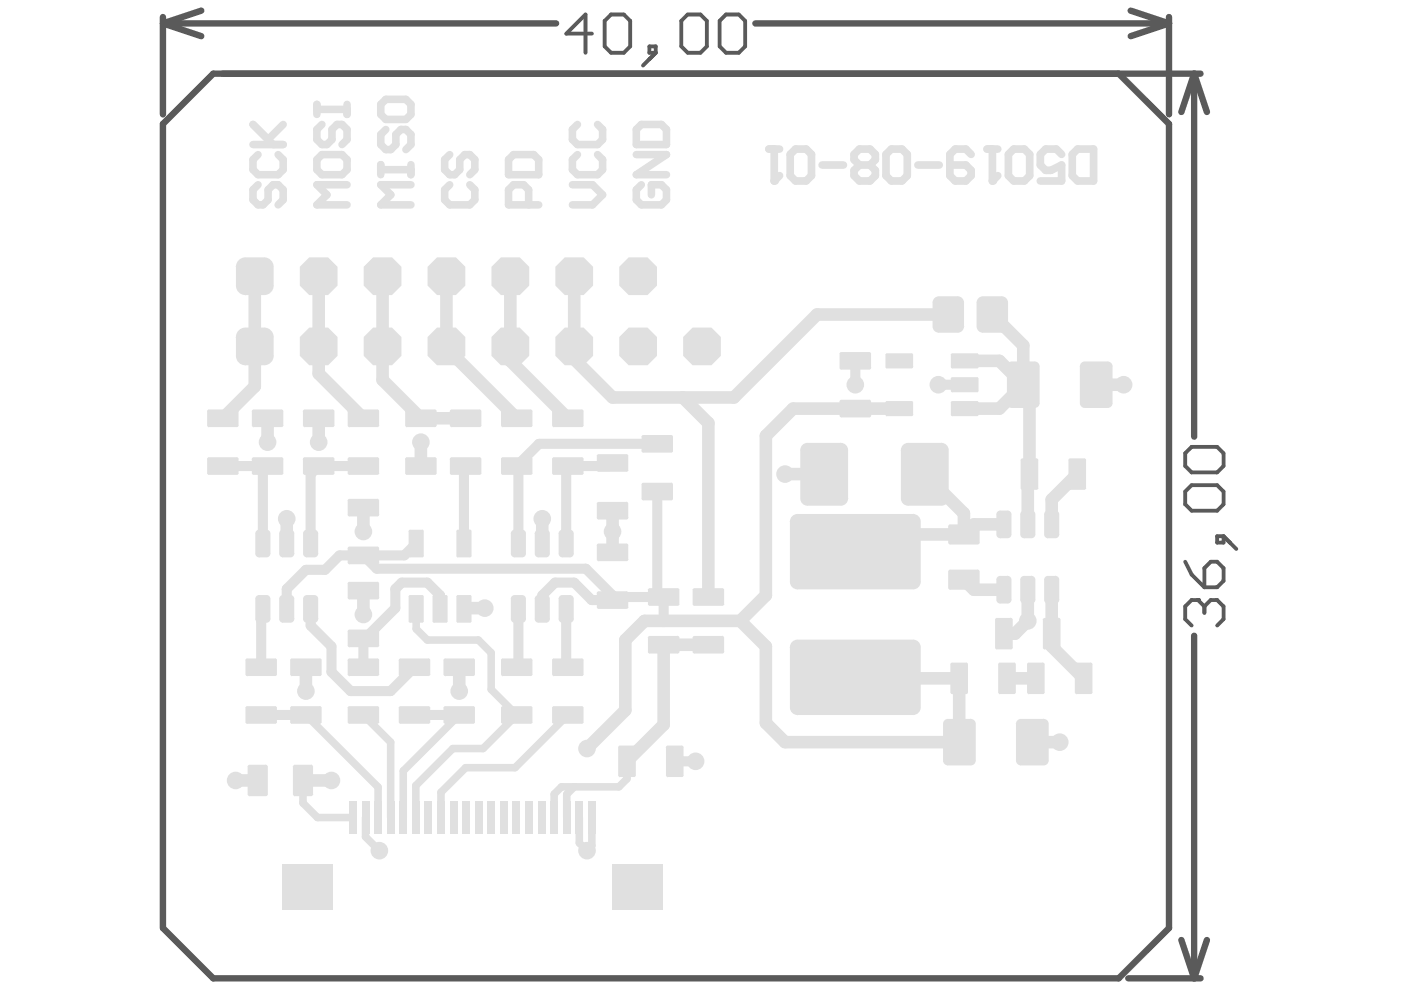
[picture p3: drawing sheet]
<svg xmlns="http://www.w3.org/2000/svg" width="297mm" height="210mm" viewBox="0 0 297 210" stroke-linecap="round" stroke-linejoin="round" font-family="sans-serif">
<g fill="none" stroke="#5a5a5a" stroke-width="1.4">
<path d="M34.5 5l8.2 2.7M34.5 5h83.4M34.5 3.6v20.6M42.7 2.3l-8.2 2.7M47.2 15.6h207.3M160.2 5h87.7M239.7 2.3l8.2 2.7M247.9 5l-8.2 2.7M247.9 3.6v20.6M253.2 15.6l2.7 8.1M253.2 15.6l-2.7 8.1M253.2 15.6v77"/>
<path d="M253.2 134.8v72.6M250.5 199.3l2.7 8.1M255.9 199.3l-2.7 8.1M239.2 207.4h15.3"/>
</g>
<path d="M254 127.2h-1.4l-1.3 1.4v2.7l1.3 1.3" fill="none" stroke="#5a5a5a" stroke-width=".81"/>
<circle cx="254" cy="127.2" r=".41" fill="#5a5a5a"/>
<g fill="none" stroke="#5a5a5a" stroke-width=".81">
<path d="M125.5 7.1h-5.4l4-4v8.1M128.2 4.4l1.4-1.3h2.7l1.3 1.3v5.4l-1.3 1.4h-2.7l-1.4-1.4zM137.7 9.8h1.3v1.4h-1.3zM139 11.2l-2.7 2.7M144.4 4.4l1.4-1.3h2.7l1.4 1.3v5.4l-1.4 1.4h-2.7l-1.4-1.4zM152.6 4.4l1.3-1.3h2.7l1.4 1.3v5.4l-1.4 1.4h-2.7l-1.3-1.4zM251.3 96.1l1.3-1.4h5.5l1.3 1.4v2.7l-1.3 1.4h-5.5l-1.3-1.4zM251.3 119.1l1.3 2.7 2.8 2.7M251.3 104.2l1.3-1.3h5.5l1.3 1.3v2.7l-1.3 1.4h-5.5l-1.3-1.4zM258.1 113.7h1.3v1.3h-1.3zM259.4 113.7l2.7 2.7M254 127.2l1.4 1.4"/>
<path d="M255.4 120.5l1.3-1.4h1.4l1.3 1.4v2.7l-1.3 1.3h-2.7zM255.4 128.6v1.3M255.4 128.6l1.3-1.4h1.4l1.3 1.4v2.7l-1.3 1.3"/>
</g>
<path d="M34.5 26.3l10.7-10.7h192l10.7 10.7v170.5l-10.7 10.6h-192l-10.7-10.6z" fill="none" stroke="#5a5a5a" stroke-width="1.4"/>
<g fill="none" stroke="#e0e0e0" stroke-width="2.7">
<path d="M54 58.6v23.3l-6.8 6.8M67.6 58.6v20.6l9.4 9.5M81.1 58.6v22l8.1 8.1h9.5M94.7 58.6v15.2l14.9 14.9M108.2 58.6v17.9l12.2 12.2M121.7 58.6v17.6l8.2 8.1h25.7l17.6-17.6h27.9M204.5 76.5h7.4l5.1 5.1M210.4 66.7l6.6 6.5v8.4M56.7 88.7v5.1M67.6 88.7v5.1M89.2 93.8v5M144.8 84.3l5.4 5.4v36.9"/>
<path d="M168.2 86.6l-5.8 5.8v33.8l-5.4 5.4 5.4 5.5v16.2l4 4.1h37v-13.6M217 81.6l-5.1 5h-7.4M217 81.6l1.3 1.3v17.6M232.4 81.6h5.8M60.8 110v5.2M77 107.6v5.1M115 110v5.2M129.9 108.3v8.8M166.4 100.5l8.3 .1M196.1 100.6l8.3 8.2v4.5M77 125.2v5.1M102.8 128.9h-4.3l-.1 .2"/>
<path d="M64.9 141.5v5M97.4 141.5v5M50 165.5h4.6M64.2 165.5h6.1"/>
</g>
<path d="M181.3 76.5v5.1M129.9 98.2l-.7 .6h-8.8M88.2 115.2l-2.5 2.6h-8.7M139.4 104.2v22.4" fill="none" stroke="#e0e0e0" stroke-width="2.1"/>
<path d="M64.2 165.5v4.8l3.1 3h7.5" fill="none" stroke="#e0e0e0" stroke-width="1.6"/>
<circle cx="67.6" cy="98.8" r="1.07" fill="#e0e0e0"/>
<path d="M77 98.8h-9.4l-1.7 1.7v14.7" fill="none" stroke="#e0e0e0" stroke-width="2.1"/>
<circle cx="56.7" cy="98.8" r="1.07" fill="#e0e0e0"/>
<path d="M47.2 98.8h9.5l-1 1v15.4M98.7 98.8l-.3 .4v16M120.4 98.8l-.4 .4v16M139.4 94.1h-25.1l-4.7 4.7 .3 .4v16M93.3 129.1v-2.9l-2.7-2.7h-5.4l-1.4 1.4v4l-6.4 6.5h-.4M129.9 127.2l.6-.6h10.2v5M129.9 127.2v-1l-5.7-5.6h-44.3l-2.9-2.8h-5l-3.1 3h-4l-4.1 4.1v4.2M129.9 127.2h-4.4l-3.8-3.7h-4l-2.7 2.7v2.9M87.9 151.6h9.5" fill="none" stroke="#e0e0e0" stroke-width="2.1"/>
<path d="M88.2 129.1v4.2l2.4 2.4h10.8l2.7 2.7v7.8l5.5 5.4" fill="none" stroke="#e0e0e0" stroke-width="1.6"/>
<circle cx="55.4" cy="151.6" r="1.07" fill="#e0e0e0"/>
<path d="M65.9 132.6l4.4 4.5v5.4l4 4h8.5l5.1-5M77 135.4v6.1M109.9 131.8v9.3l-.3 .4M120 131.8v9.3l.4 .4M55.4 151.6h9.5" fill="none" stroke="#e0e0e0" stroke-width="2.1"/>
<path d="M64.9 151.6l15.3 15.3v6.4" fill="none" stroke="#e0e0e0" stroke-width="1.6"/>
<circle cx="87.9" cy="151.6" r=".8" fill="#e0e0e0"/>
<path d="M199 81.6h5.5M55.7 129.1l-.3 .3v12.1M65.9 129.1v3.5M143.1 161.4h4.4" fill="none" stroke="#e0e0e0" stroke-width="2.1"/>
<g fill="none" stroke="#e0e0e0" stroke-width="1.6">
<path d="M53.6 30.7h6.4M53.6 26.4l4.3 4.3M54.7 39.2l-1.1 1v2.2l1.1 1h1.1l1-1v-2.2l1.1-1h1.1l1 1v2.2l-1 1M54.7 32.8l-1.1 1v2.2l1.1 1h4.3l1-1v-2.2l-1-1M60 26.4l-3.2 3.2M67.2 33.8l1.1-1h4.2l1.1 1v2.2l-1.1 1h-4.2l-1.1-1zM67.2 22.1v2.2M67.2 23.2h6.4M68.3 26.4l-1.1 1.1v2.1l1.1 1.1h1l1.1-1.1v-2.1l1.1-1.1h1l1.1 1.1v2.1l-1.1 1.1M73.6 39.2h-6.4l2.1 2.1-2.1 2.1h6.4M73.6 22.1v2.2M80.7 22.1l1.1-1h4.3l1 1v2.2l-1 1h-4.3l-1.1-1z"/>
<path d="M80.7 34.9v2.1M80.7 36h6.4M81.8 27.5l-1.1 1v2.2l1.1 1h1.1l1-1v-2.2l1.1-1h1.1l1 1v2.2l-1 1M87.1 39.2h-6.4l2.2 2.1-2.2 2.1h6.4M87.1 34.9v2.1M95.3 39.2l-1 1v2.2l1 1h4.3l1.1-1v-2.2l-1.1-1M95.3 32.8l-1 1v2.2l1 1h1.1l1.1-1v-2.2l1-1h1.1l1.1 1v2.2l-1.1 1M107.8 33.8l1.1-1h4.3l1 1v3.2h-6.4zM121.4 39.2h4.2l2.2 2.1-2.2 2.1h-4.2M122.4 32.8l-1 1v2.2l1 1h4.3l1.1-1v-2.2l-1.1-1M122.4 26.4l-1 1.1v2.1l1 1.1h4.3l1.1-1.1v-2.1l-1.1-1.1M134.9 27.5l1.1-1.1h4.2l1.1 1.1v3.2h-6.4z"/>
<path d="M134.9 32.8h6.4l-6.4 4.2h6.4M136 39.2l-1.1 1v2.2l1.1 1h4.2l1.1-1v-2.2l-1.1-1h-2.1v2.1M209.3 31.6h2.2M210.4 31.6v6.8M213.8 32.7l1.1-1.1h2.3l1.1 1.1v4.5l-1.1 1.2h-2.3l-1.1-1.2zM225.1 32.7l-1.1-1.1h-2.3l-1.1 1.1v2.3l1.1 1.1h1.1l2.3-1.1v3.4h-4.5M227.3 32.7l1.2-1.1h3.4v6.8h-3.4l-1.2-1.2zM112.1 43.4v-3.2l-1.1-1h-2.1l-1.1 1v3.2h6.4M77 151.6l5.8 5.8v15.9M97.4 151.6l-11.9 11.9v9.8M109.6 151.6l-7.2 7.1h-6.4l-7.8 7.9v6.7M120.4 151.6l-11.2 11.2h-10.5l-5.2 5.2v5.3"/>
<path d="M77.5 173.3v4.1l2.9 3M121.7 166.8l-1.5 1.6v4.9M122.8 173.3v5.4l1.7 1.7 1-1.1v-6M132.9 161.4v3.7l-1.7 1.7h-12.2l-1.5 1.6v4.9"/>
</g>
<path d="M168.2 86.6h22.5M212.8 111.2h-6.3l-2.1 2.1h-19.4l-3.7 3.7M218.3 100.5l-.4 .4v10.3M228.4 100.5l-5.4 5.4v5.3M150.2 136.7h-9.5v16.9l-7.8 7.8M157 131.6h-20.4l-4 4.1v14.9l-8.1 8.1M204.4 122.9l2.1 2.1h6.3M217.9 125v6.6l-2.7 2.8h-2.4M223 125v12.1l6.8 6.7M181.3 143.6l.3 .2h21.8M213.5 143.8h6.1M218.9 157.4h5.8" fill="none" stroke="#e0e0e0" stroke-width="2.7"/>
<circle cx="210.4" cy="38.4" r=".81" fill="#e0e0e0"/>
<path d="M163 31.6h2.3M164.2 31.6v6.8M167.5 32.7l1.2-1.1h2.2l1.2 1.1v4.5l-1.2 1.2h-2.2l-1.2-1.2zM174.3 35h4.5M182.2 35l-1.1-1.1v-1.2l1.1-1.1h2.3l1.1 1.1v1.2l-1.1 1.1M182.2 35l-1.1 1.1v1.1l1.1 1.2h2.3l1.1-1.2v-1.1l-1.1-1.1M182.2 35h2.3M187.8 32.7l1.2-1.1h2.2l1.2 1.1v4.5l-1.2 1.2h-2.2l-1.2-1.2zM194.6 35h4.5M205.9 32.7l-1.1-1.1h-2.3l-1.1 1.1v4.5l1.1 1.2h2.3l1.1-1.2v-1.1l-1.1-1.1h-3.4M211.5 37.2l-1.1 1.2" fill="none" stroke="#e0e0e0" stroke-width="1.6"/>
<circle cx="164.2" cy="38.4" r=".81" fill="#e0e0e0"/>
<path d="M165.3 37.2l-1.1 1.2" fill="none" stroke="#e0e0e0" stroke-width="1.6"/>
<g fill="#e0e0e0">
<path d="M56 69.5v2zM56 69.5a2 2 0 0 1 2 2h-2z"/>
<path d="M50 71.5h2zM50.6 70l.9-.5h.5v2h-2l.1-.6z"/>
<path d="M52 75.4v2zM50 75.4h2v2a2 2 0 0 1-2-2z"/>
<path d="M56 75.4h2zM56 75.4h2a2 2 0 0 1-2 2z"/>
<path d="M56 54.6v2zM56 54.6a2 2 0 0 1 2 2h-2z"/>
<path d="M50 56.6h2zM50.6 55.2l.9-.6h.5v2h-2l.1-.6z"/>
<path d="M52 60.6v2zM50 60.6h2v2a2 2 0 0 1-2-2z"/>
<path d="M56 60.6h2zM56 60.6h2a2 2 0 0 1-2 2z"/>
<path d="M167.5 110.6h1.6zM167.9 109.4l.8-.4h.4v1.6h-1.6v-.4z"/>
<path d="M169.1 123.4v1.6zM167.5 123.4h1.6v1.6a1.6 1.6 0 0 1-1.6-1.6z"/>
<path d="M193.6 123.4h1.6zM193.6 123.4h1.6a1.6 1.6 0 0 1-1.6 1.6z"/>
<path d="M193.6 109v1.6zM193.6 109a1.6 1.6 0 0 1 1.6 1.6h-1.6z"/>
<path d="M167.5 137.2h1.6zM167.9 136.1l.8-.4 .4-.1v1.6h-1.6v-.4z"/>
<path d="M169.1 150v1.6zM167.5 150h1.6v1.6a1.6 1.6 0 0 1-1.6-1.6z"/>
<path d="M193.6 150h1.6zM193.6 150h1.6a1.6 1.6 0 0 1-1.6 1.6z"/>
<path d="M193.6 135.6v1.6zM193.6 135.6a1.6 1.6 0 0 1 1.6 1.6h-1.6z"/>
<path d="M219.4 85.5h1zM219.4 85.5h1a1.04 1.04 0 0 1-1 1z"/>
<path d="M219.4 76.6v1.1zM219.4 76.6a1.04 1.04 0 0 1 1 1.1h-1z"/>
<path d="M213.5 77.7h1zM213.7 77.1l.8-.5v1.1h-1z"/>
<path d="M214.5 85.5v1zM213.5 85.5h1v1a1.04 1.04 0 0 1-1-1z"/>
<path d="M234.8 85.5h1.1zM234.8 85.5h1.1a1.04 1.04 0 0 1-1.1 1z"/>
<path d="M234.8 76.6v1.1zM234.8 76.6a1.04 1.04 0 0 1 1.1 1.1h-1.1z"/>
<path d="M229 77.7h1zM229.2 77.1l.8-.5v1.1h-1z"/>
<path d="M230 85.5v1zM229 85.5h1v1a1.04 1.04 0 0 1-1-1z"/>
<path d="M192.5 105.7v1.5zM191 105.7h1.5v1.5a1.52 1.52 0 0 1-1.5-1.5z"/>
<path d="M199.6 105.7h1.5zM199.6 105.7h1.5a1.52 1.52 0 0 1-1.5 1.5z"/>
<path d="M199.6 93.9v1.5zM199.6 93.9a1.52 1.52 0 0 1 1.5 1.5h-1.5z"/>
<path d="M191 95.4h1.5zM191.3 94.5l.7-.5 .5-.1v1.5h-1.5z"/>
<path d="M171.2 105.7v1.5zM169.7 105.7h1.5v1.5a1.52 1.52 0 0 1-1.5-1.5z"/>
<path d="M178.3 105.7h1.5zM178.3 105.7h1.5a1.52 1.52 0 0 1-1.5 1.5z"/>
<path d="M178.3 93.9v1.5zM178.3 93.9a1.52 1.52 0 0 1 1.5 1.5h-1.5z"/>
<path d="M169.7 95.4h1.5zM170 94.5l.7-.5 .5-.1v1.5h-1.5z"/>
<path d="M59.7 96.9v.4zM59.7 96.9l.4 .4h-.4z"/>
<path d="M53.4 97.3h.4zM53.4 97.1l.4-.2v.4h-.4z"/>
<path d="M53.8 100.3v.4zM53.4 100.3h.4v.4z"/>
<path d="M59.7 100.3h.4zM59.7 100.3h.4l-.4 .4z"/>
<path d="M50.2 96.9v.4zM50.2 96.9l.4 .4h-.4z"/>
<path d="M43.9 97.3h.4zM44 97.1l.3-.2v.4h-.4z"/>
<path d="M44.3 100.3v.4zM43.9 100.3h.4v.4z"/>
<path d="M50.2 100.3h.4zM50.2 100.3h.4l-.4 .4z"/>
<path d="M56.5 112.3v.8zM56.5 112.3a.8 .8 0 0 1 .8 .8h-.8z"/>
<path d="M54.1 113.1h.8zM54.4 112.5l.5-.2v.8h-.8z"/>
<path d="M54.9 117.4v.8zM54.1 117.4h.8v.8a.8 .8 0 0 1-.8-.8z"/>
<path d="M56.5 117.4h.8zM56.5 117.4h.8a.8 .8 0 0 1-.8 .8z"/>
<path d="M58.3 139.6v.4zM58.3 139.6l.4 .4h-.4z"/>
<path d="M52 140h.4zM52.1 139.8l.3-.2v.4h-.4z"/>
<path d="M52.4 143v.3zM52 143h.4v.3z"/>
<path d="M58.3 143h.4zM58.3 143h.4l-.4 .3z"/>
<path d="M56.5 126.2v.8zM56.5 126.2a.8 .8 0 0 1 .8 .8h-.8z"/>
<path d="M54.1 127h.8zM54.4 126.4l.5-.2v.8h-.8z"/>
<path d="M54.9 131.2v.8zM54.1 131.2h.8v.8a.8 .8 0 0 1-.8-.8z"/>
<path d="M56.5 131.2h.8zM56.5 131.2h.8a.8 .8 0 0 1-.8 .8z"/>
<path d="M66.7 112.3v.8zM66.7 112.3a.8 .8 0 0 1 .8 .8h-.8z"/>
<path d="M64.3 113.1h.8zM64.5 112.5l.6-.2v.8h-.8z"/>
<path d="M65.1 117.4v.8zM64.3 117.4h.8v.8a.8 .8 0 0 1-.8-.8z"/>
<path d="M66.7 117.4h.8zM66.7 117.4h.8a.8 .8 0 0 1-.8 .8z"/>
<path d="M123.4 96.9v.4zM123.4 96.9l.3 .4h-.3z"/>
<path d="M117.1 97.3h.3zM117.1 97.1l.3-.2v.4h-.3z"/>
<path d="M117.4 100.3v.4zM117.1 100.3h.3v.4z"/>
<path d="M123.4 100.3h.3zM123.4 100.3h.3l-.3 .4z"/>
<path d="M126.9 99.7v.3zM126.5 99.7h.4v.3z"/>
<path d="M132.8 99.7h.4zM132.8 99.7h.4l-.4 .3z"/>
<path d="M132.8 96.3v.4zM132.8 96.3l.4 .4h-.4z"/>
<path d="M126.5 96.7h.4zM126.6 96.5l.3-.2v.4h-.4z"/>
<path d="M100.3 139.6v.4zM100.3 139.6l.4 .4h-.4z"/>
<path d="M94 140h.4zM94.1 139.8l.3-.2v.4h-.4z"/>
<path d="M94.4 143v.3zM94 143h.4v.3z"/>
<path d="M100.3 143h.4zM100.3 143h.4l-.4 .3z"/>
<path d="M100.3 149.7v.4zM100.3 149.7l.4 .4h-.4z"/>
<path d="M94 150.1h.4zM94.1 149.9l.3-.2v.4h-.4z"/>
<path d="M94.4 153.1v.4zM94 153.1h.4v.4z"/>
<path d="M100.3 153.1h.4zM100.3 153.1h.4l-.4 .4z"/>
<path d="M67.8 139.6v.4zM67.8 139.6l.4 .4h-.4z"/>
<path d="M61.5 140h.4zM61.6 139.8l.3-.2v.4h-.4z"/>
<path d="M61.9 143v.3zM61.5 143h.4v.3z"/>
<path d="M67.8 143h.4zM67.8 143h.4l-.4 .3z"/>
<path d="M67.8 149.7v.4zM67.8 149.7l.4 .4h-.4z"/>
<path d="M61.5 150.1h.4zM61.6 149.9l.3-.2v.4h-.4z"/>
<path d="M61.9 153.1v.4zM61.5 153.1h.4v.4z"/>
<path d="M67.8 153.1h.4zM67.8 153.1h.4l-.4 .4z"/>
<path d="M59.7 86.8v.4zM59.7 86.8l.4 .4h-.4z"/>
<path d="M53.4 87.2h.4zM53.4 87l.4-.2v.4h-.4z"/>
<path d="M53.8 90.2v.4zM53.4 90.2h.4v.4z"/>
<path d="M59.7 90.2h.4zM59.7 90.2h.4l-.4 .4z"/>
<path d="M70.5 86.8v.4zM70.5 86.8l.4 .4h-.4z"/>
<path d="M64.2 87.2h.4zM64.3 87l.3-.2v.4h-.4z"/>
<path d="M64.6 90.2v.4zM64.2 90.2h.4v.4z"/>
<path d="M70.5 90.2h.4zM70.5 90.2h.4l-.4 .4z"/>
<path d="M70.5 96.9v.4zM70.5 96.9l.4 .4h-.4z"/>
<path d="M64.2 97.3h.4zM64.3 97.1l.3-.2v.4h-.4z"/>
<path d="M64.6 100.3v.4zM64.2 100.3h.4v.4z"/>
<path d="M70.5 100.3h.4zM70.5 100.3h.4l-.4 .4z"/>
<path d="M132.8 115.2v.4zM132.8 115.2l.4 .4h-.4z"/>
<path d="M126.5 115.6h.4zM126.6 115.4l.3-.2v.4h-.4z"/>
<path d="M126.9 118.6v.4zM126.5 118.6h.4v.4z"/>
<path d="M132.8 118.6h.4zM132.8 118.6h.4l-.4 .4z"/>
<path d="M132.8 125.4v.3zM132.8 125.4l.4 .3h-.4z"/>
<path d="M126.5 125.7h.4zM126.6 125.6l.3-.2v.3h-.4z"/>
<path d="M126.9 128.7v.4zM126.5 128.7h.4v.4z"/>
<path d="M132.8 128.7h.4zM132.8 128.7h.4l-.4 .4z"/>
<path d="M62.1 162.6h.4zM62.2 162.4l.3-.3v.5h-.4z"/>
<path d="M62.5 168.4v.4zM62.1 168.4h.4v.4l-.3-.2z"/>
<path d="M65.9 168.4h.5zM65.9 168.4h.5l-.2 .3-.3 .1z"/>
<path d="M65.9 162.1v.5zM65.9 162.1l.3 .1 .2 .4h-.5z"/>
<path d="M52.5 162.6h.4zM52.6 162.4l.3-.3v.5h-.4z"/>
<path d="M52.9 168.4v.4zM52.5 168.4h.4v.4l-.3-.2z"/>
<path d="M56.3 168.4h.5zM56.3 168.4h.5l-.1 .2-.4 .2z"/>
<path d="M56.3 162.1v.5zM56.3 162.1l.4 .3 .1 .2h-.5z"/>
<path d="M80 123.4v.3zM80 123.4l.4 .3h-.4z"/>
<path d="M73.7 123.7h.4zM73.8 123.5l.3-.1v.3h-.4z"/>
<path d="M74.1 126.7v.4zM73.7 126.7h.4v.4z"/>
<path d="M80 126.7h.4zM80 126.7h.4l-.4 .4z"/>
<path d="M80 133.5v.4zM80 133.5l.4 .4h-.4z"/>
<path d="M73.7 133.9h.4zM73.8 133.7l.3-.2v.4h-.4z"/>
<path d="M74.1 136.8v.4zM73.7 136.8h.4v.4z"/>
<path d="M80 136.8h.4zM80 136.8h.4l-.4 .4z"/>
<path d="M86.3 100.3v.4zM85.9 100.3h.4v.4z"/>
<path d="M92.2 100.3h.4zM92.2 100.3h.4l-.4 .4z"/>
<path d="M92.2 96.9v.4zM92.2 96.9l.4 .4h-.4z"/>
<path d="M85.9 97.3h.4zM86 97.1l.3-.2v.4h-.4z"/>
<path d="M86.3 90.2v.4zM85.9 90.2h.4v.4z"/>
<path d="M92.2 90.2h.4zM92.2 90.2h.4l-.4 .4z"/>
<path d="M92.2 86.8v.4zM92.2 86.8l.4 .4h-.4z"/>
<path d="M85.9 87.2h.4zM86 87l.3-.2v.4h-.4z"/>
<path d="M201.5 115v.4zM201 115h.5v.4h-.3z"/>
<path d="M207.3 115h.4zM207.3 115h.4l-.2 .4h-.2z"/>
<path d="M207.3 111.2v.4zM207.3 111.2h.2l.2 .4h-.4z"/>
<path d="M201 111.6h.5zM201.1 111.4l.4-.2v.4h-.5z"/>
<path d="M201.5 124.6v.4zM201 124.6h.5v.4h-.3z"/>
<path d="M207.3 124.6h.4zM207.3 124.6h.4l-.2 .4h-.2z"/>
<path d="M207.3 120.8v.4zM207.3 120.8h.2l.2 .4h-.4z"/>
<path d="M201 121.2h.5zM201.1 121l.4-.2v.4h-.5z"/>
<path d="M221.3 161.2h1zM221.3 161.2h1a1.04 1.04 0 0 1-1 1.1z"/>
<path d="M221.3 152.4v1.1zM221.3 152.4a1.04 1.04 0 0 1 1 1.1h-1z"/>
<path d="M215.4 153.5h1zM215.6 152.9l.8-.5v1.1h-1z"/>
<path d="M216.4 161.2v1.1zM215.4 161.2h1v1.1a1.04 1.04 0 0 1-1-1.1z"/>
<path d="M205.8 161.2h1.1zM205.8 161.2h1.1a1.04 1.04 0 0 1-1.1 1.1z"/>
<path d="M205.8 152.4v1.1zM205.8 152.4a1.04 1.04 0 0 1 1.1 1.1h-1.1z"/>
<path d="M199.9 153.5h1.1zM200.1 152.9l.9-.5v1.1h-1.1z"/>
<path d="M201 161.2v1.1zM199.9 161.2h1.1v1.1a1.04 1.04 0 0 1-1.1-1.1z"/>
<path d="M184.3 84.8v.3zM184.3 84.8l.4 .3h-.4z"/>
<path d="M178 85.1h.4zM178.1 85l.3-.2v.3h-.4z"/>
<path d="M178.4 88.1v.4zM178 88.1h.4v.4z"/>
<path d="M184.3 88.1h.4zM184.3 88.1h.4l-.4 .4z"/>
<path d="M184.3 74.6v.4zM184.3 74.6l.4 .4h-.4z"/>
<path d="M178 75h.4zM178.1 74.8l.3-.2v.4h-.4z"/>
<path d="M178.4 78v.4zM178 78h.4v.4z"/>
<path d="M184.3 78h.4zM184.3 78h.4l-.4 .4z"/>
<path d="M134.4 164.4h.4zM134.4 164.4h.4l-.4 .3z"/>
<path d="M134.4 158.1v.4zM134.4 158.1l.4 .4h-.4z"/>
<path d="M131.1 158.5h.3zM131.1 158.3l.3-.2v.4h-.3z"/>
<path d="M131.4 164.4v.3zM131.1 164.4h.3v.3z"/>
<path d="M144.6 164.4h.3zM144.6 164.4h.3l-.3 .3z"/>
<path d="M144.6 158.1v.4zM144.6 158.1l.3 .4h-.3z"/>
<path d="M141.2 158.5h.4zM141.3 158.3l.3-.2v.4h-.4z"/>
<path d="M141.6 164.4v.3zM141.2 164.4h.4v.3z"/>
<path d="M50.2 86.8v.4zM50.2 86.8l.4 .4h-.4z"/>
<path d="M43.9 87.2h.4zM44 87l.3-.2v.4h-.4z"/>
<path d="M44.3 90.2v.4zM43.9 90.2h.4v.4z"/>
<path d="M50.2 90.2h.4zM50.2 90.2h.4l-.4 .4z"/>
<path d="M58.3 149.7v.4zM58.3 149.7l.4 .4h-.4z"/>
<path d="M52 150.1h.4zM52.1 149.9l.3-.2v.4h-.4z"/>
<path d="M52.4 153.1v.4zM52 153.1h.4v.4z"/>
<path d="M58.3 153.1h.4zM58.3 153.1h.4l-.4 .4z"/>
<path d="M142.3 102.4v.3zM142.3 102.4l.4 .3h-.4z"/>
<path d="M136 102.7h.4zM136.1 102.5l.3-.1v.3h-.4z"/>
<path d="M136.4 105.7v.4zM136 105.7h.4v.4z"/>
<path d="M142.3 105.7h.4zM142.3 105.7h.4l-.4 .4z"/>
<path d="M142.3 92.2v.4zM142.3 92.2l.4 .4h-.4z"/>
<path d="M136 92.6h.4zM136.1 92.4l.3-.2v.4h-.4z"/>
<path d="M136.4 95.6v.4zM136 95.6h.4v.4z"/>
<path d="M142.3 95.6h.4zM142.3 95.6h.4l-.4 .4z"/>
<path d="M112.5 96.9v.4zM112.5 96.9l.4 .4h-.4z"/>
<path d="M106.2 97.3h.4zM106.3 97.1l.3-.2v.4h-.4z"/>
<path d="M106.6 100.3v.4zM106.2 100.3h.4v.4z"/>
<path d="M112.5 100.3h.4zM112.5 100.3h.4l-.4 .4z"/>
<path d="M112.5 86.8v.4zM112.5 86.8l.4 .4h-.4z"/>
<path d="M106.2 87.2h.4zM106.3 87l.3-.2v.4h-.4z"/>
<path d="M106.6 90.2v.4zM106.2 90.2h.4v.4z"/>
<path d="M112.5 90.2h.4zM112.5 90.2h.4l-.4 .4z"/>
<path d="M112.5 149.7v.4zM112.5 149.7l.4 .4h-.4z"/>
<path d="M106.2 150.1h.4zM106.3 149.9l.3-.2v.4h-.4z"/>
<path d="M106.6 153.1v.4zM106.2 153.1h.4v.4z"/>
<path d="M112.5 153.1h.4zM112.5 153.1h.4l-.4 .4z"/>
<path d="M112.5 139.6v.4zM112.5 139.6l.4 .4h-.4z"/>
<path d="M106.2 140h.4zM106.3 139.8l.3-.2v.4h-.4z"/>
<path d="M106.6 143v.3zM106.2 143h.4v.3z"/>
<path d="M112.5 143h.4zM112.5 143h.4l-.4 .3z"/>
<path d="M123.4 86.8v.4zM123.4 86.8l.3 .4h-.3z"/>
<path d="M117.1 87.2h.3zM117.1 87l.3-.2v.4h-.3z"/>
<path d="M117.4 90.2v.4zM117.1 90.2h.3v.4z"/>
<path d="M123.4 90.2h.3zM123.4 90.2h.3l-.3 .4z"/>
<path d="M123.4 149.7v.4zM123.4 149.7l.3 .4h-.3z"/>
<path d="M117.1 150.1h.3zM117.1 149.9l.3-.2v.4h-.3z"/>
<path d="M117.4 153.1v.4zM117.1 153.1h.3v.4z"/>
<path d="M123.4 153.1h.3zM123.4 153.1h.3l-.3 .4z"/>
<path d="M123.4 139.6v.4zM123.4 139.6l.3 .4h-.3z"/>
<path d="M117.1 140h.3zM117.1 139.8l.3-.2v.4h-.3z"/>
<path d="M117.4 143v.3zM117.1 143h.3v.3z"/>
<path d="M123.4 143h.3zM123.4 143h.3l-.3 .3z"/>
<path d="M126.9 109.8v.4zM126.5 109.8h.4v.4z"/>
<path d="M132.8 109.8h.4zM132.8 109.8h.4l-.4 .4z"/>
<path d="M132.8 106.4v.4zM132.8 106.4l.4 .4h-.4z"/>
<path d="M126.5 106.8h.4zM126.6 106.6l.3-.2v.4h-.4z"/>
<path d="M80 149.7v.4zM80 149.7l.4 .4h-.4z"/>
<path d="M73.7 150.1h.4zM73.8 149.9l.3-.2v.4h-.4z"/>
<path d="M74.1 153.1v.4zM73.7 153.1h.4v.4z"/>
<path d="M80 153.1h.4zM80 153.1h.4l-.4 .4z"/>
<path d="M80 139.6v.4zM80 139.6l.4 .4h-.4z"/>
<path d="M73.7 140h.4zM73.8 139.8l.3-.2v.4h-.4z"/>
<path d="M74.1 143v.3zM73.7 143h.4v.3z"/>
<path d="M80 143h.4zM80 143h.4l-.4 .3z"/>
<path d="M101.7 96.9v.4zM101.7 96.9l.4 .4h-.4z"/>
<path d="M95.4 97.3h.4zM95.4 97.1l.4-.2v.4h-.4z"/>
<path d="M95.8 100.3v.4zM95.4 100.3h.4v.4z"/>
<path d="M101.7 100.3h.4zM101.7 100.3h.4l-.4 .4z"/>
<path d="M101.7 86.8v.4zM101.7 86.8l.4 .4h-.4z"/>
<path d="M95.4 87.2h.4zM95.4 87l.4-.2v.4h-.4z"/>
<path d="M95.8 90.2v.4zM95.4 90.2h.4v.4z"/>
<path d="M101.7 90.2h.4zM101.7 90.2h.4l-.4 .4z"/>
<path d="M143.7 124.7v.4zM143.7 124.7l.3 .4h-.3z"/>
<path d="M137.4 125.1h.3zM137.4 124.9l.3-.2v.4h-.3z"/>
<path d="M137.7 128.1v.3zM137.4 128.1h.3v.3z"/>
<path d="M143.7 128.1h.3zM143.7 128.1h.3l-.3 .3z"/>
<path d="M143.7 134.8v.4zM143.7 134.8l.3 .4h-.3z"/>
<path d="M137.4 135.2h.3zM137.4 135l.3-.2v.4h-.3z"/>
<path d="M137.7 138.2v.4zM137.4 138.2h.3v.4z"/>
<path d="M143.7 138.2h.3zM143.7 138.2h.3l-.3 .4z"/>
<path d="M226.5 97.6h.4zM226.6 97.4l.3-.2v.4h-.4z"/>
<path d="M226.9 103.5v.3zM226.5 103.5h.4v.3z"/>
<path d="M229.9 103.5h.4zM229.9 103.5h.4l-.4 .3z"/>
<path d="M229.9 97.2v.4zM229.9 97.2l.4 .4h-.4z"/>
<path d="M216.4 97.6h.4zM216.5 97.4l.3-.2v.4h-.4z"/>
<path d="M216.8 103.5v.3zM216.4 103.5h.4v.3z"/>
<path d="M219.8 103.5h.3zM219.8 103.5h.3l-.3 .3z"/>
<path d="M219.8 97.2v.4zM219.8 97.2l.3 .4h-.3z"/>
<path d="M204.9 146.8h.3zM204.9 146.8h.3l-.3 .4z"/>
<path d="M204.9 140.5v.4zM204.9 140.5l.3 .4h-.3z"/>
<path d="M201.5 140.9h.4zM201.6 140.7l.3-.2v.4h-.4z"/>
<path d="M201.9 146.8v.4zM201.5 146.8h.4v.4z"/>
<path d="M215 146.8h.4zM215 146.8h.4l-.4 .4z"/>
<path d="M215 140.5v.4zM215 140.5l.4 .4h-.4z"/>
<path d="M211.6 140.9h.4zM211.7 140.7l.3-.2v.4h-.4z"/>
<path d="M212 146.8v.4zM211.6 146.8h.4v.4z"/>
<path d="M221.1 146.8h.4zM221.1 146.8h.4l-.4 .4z"/>
<path d="M221.1 140.5v.4zM221.1 140.5l.4 .4h-.4z"/>
<path d="M217.8 140.9h.3zM217.8 140.7l.3-.2v.4h-.3z"/>
<path d="M218.1 146.8v.4zM217.8 146.8h.3v.4z"/>
<path d="M231.2 146.8h.4zM231.2 146.8h.4l-.4 .4z"/>
<path d="M231.2 140.5v.4zM231.2 140.5l.4 .4h-.4z"/>
<path d="M227.9 140.9h.4zM227.9 140.7l.4-.2v.4h-.4z"/>
<path d="M228.3 146.8v.4zM227.9 146.8h.4v.4z"/>
<path d="M221.1 131.4h.4zM221.2 131.2l.3-.2v.4h-.4z"/>
<path d="M221.5 137.3v.4zM221.1 137.3h.4v.4z"/>
<path d="M224.5 137.3h.3zM224.5 137.3h.3l-.3 .4z"/>
<path d="M224.5 131v.4zM224.5 131l.3 .4h-.3z"/>
<path d="M211 131.4h.4zM211 131.2l.4-.2v.4h-.4z"/>
<path d="M211.4 137.3v.4zM211 137.3h.4v.4z"/>
<path d="M214.3 137.3h.4zM214.3 137.3h.4l-.4 .4z"/>
<path d="M214.3 131v.4zM214.3 131l.4 .4h-.4z"/>
<path d="M153.1 124.7v.4zM153.1 124.7l.4 .4h-.4z"/>
<path d="M146.9 125.1h.3zM146.9 124.9l.3-.2v.4h-.3z"/>
<path d="M147.2 128.1v.3zM146.9 128.1h.3v.3z"/>
<path d="M153.1 128.1h.4zM153.1 128.1h.4l-.4 .3z"/>
<path d="M153.1 134.8v.4zM153.1 134.8l.4 .4h-.4z"/>
<path d="M146.9 135.2h.3zM146.9 135l.3-.2v.4h-.3z"/>
<path d="M147.2 138.2v.4zM146.9 138.2h.3v.4z"/>
<path d="M153.1 138.2h.4zM153.1 138.2h.4l-.4 .4z"/>
<path d="M110.7 126.2v.8zM110.7 126.2a.8 .8 0 0 1 .8 .8h-.8z"/>
<path d="M108.3 127h.8zM108.5 126.4l.6-.2v.8h-.8z"/>
<path d="M109.1 131.2v.8zM108.3 131.2h.8v.8a.8 .8 0 0 1-.8-.8z"/>
<path d="M110.7 131.2h.8zM110.7 131.2h.8a.8 .8 0 0 1-.8 .8z"/>
<path d="M92 131.7v.3zM91.7 131.7h.3v.3z"/>
<path d="M94.6 131.7h.3zM94.6 131.7h.3l-.3 .3z"/>
<path d="M94.6 126.2v.3zM94.6 126.2l.3 .3h-.3z"/>
<path d="M91.7 126.5h.3zM91.7 126.3l.3-.1v.3h-.3z"/>
<path d="M87 117.9v.3zM86.6 117.9h.4v.3z"/>
<path d="M89.5 117.9h.3zM89.5 117.9h.3l-.3 .3z"/>
<path d="M89.5 112.3v.3zM89.5 112.3l.3 .3h-.3z"/>
<path d="M86.6 112.6h.4zM86.7 112.5l.3-.2v.3h-.4z"/>
<path d="M212 127.2v.8zM211.2 127.2h.8v.8a.8 .8 0 0 1-.8-.8z"/>
<path d="M213.6 127.2h.8zM213.6 127.2h.8a.8 .8 0 0 1-.8 .8z"/>
<path d="M213.6 122.1v.8zM213.6 122.1a.8 .8 0 0 1 .8 .8h-.8z"/>
<path d="M211.2 122.9h.8zM211.5 122.3l.5-.2v.8h-.8z"/>
<path d="M212 113.3v.8zM211.2 113.3h.8v.8a.8 .8 0 0 1-.8-.8z"/>
<path d="M213.6 113.3h.8zM213.6 113.3h.8a.8 .8 0 0 1-.8 .8z"/>
<path d="M213.6 108.3v.8zM213.6 108.3a.8 .8 0 0 1 .8 .8h-.8z"/>
<path d="M211.2 109.1h.8zM211.5 108.5l.5-.2v.8h-.8z"/>
<path d="M217.1 113.3v.8zM216.3 113.3h.8v.8a.8 .8 0 0 1-.8-.8z"/>
<path d="M218.7 113.3h.8zM218.7 113.3h.8a.8 .8 0 0 1-.8 .8z"/>
<path d="M218.7 108.3v.8zM218.7 108.3a.8 .8 0 0 1 .8 .8h-.8z"/>
<path d="M216.3 109.1h.8zM216.5 108.5l.6-.2v.8h-.8z"/>
<path d="M207.1 64.2h1.3zM207.3 63.4l.7-.5 .4-.1v1.4h-1.3z"/>
<path d="M208.4 69.2v1.3zM207.1 69.2h1.3v1.3a1.33 1.33 0 0 1-1.3-1.3z"/>
<path d="M212.4 69.2h1.3zM212.4 69.2h1.3a1.33 1.33 0 0 1-1.3 1.3z"/>
<path d="M212.4 62.8v1.4zM212.4 62.8a1.33 1.33 0 0 1 1.3 1.4h-1.3z"/>
<path d="M207.1 77.8h.4zM207.1 77.8h.4l-.4 .3z"/>
<path d="M207.1 74.9v.3zM207.1 74.9l.4 .3h-.4z"/>
<path d="M201.6 75.2h.3zM201.6 75.1l.3-.2v.3h-.3z"/>
<path d="M201.9 77.8v.3zM201.6 77.8h.3v.3z"/>
<path d="M207.1 87.9h.4zM207.1 87.9h.4l-.4 .3z"/>
<path d="M207.1 85v.4zM207.1 85l.4 .4h-.4z"/>
<path d="M201.6 85.4h.3zM201.6 85.2l.3-.2v.4h-.3z"/>
<path d="M201.9 87.9v.3zM201.6 87.9h.3v.3z"/>
<path d="M97.1 117.9v.3zM96.8 117.9h.3v.3z"/>
<path d="M99.6 117.9h.4zM99.6 117.9h.4l-.4 .3z"/>
<path d="M99.6 112.3v.3zM99.6 112.3l.4 .3h-.4z"/>
<path d="M96.8 112.6h.3zM96.8 112.5l.3-.2v.3h-.3z"/>
<path d="M222.2 113.3v.8zM221.4 113.3h.8v.8a.8 .8 0 0 1-.8-.8z"/>
<path d="M223.8 113.3h.8zM223.8 113.3h.8a.8 .8 0 0 1-.8 .8z"/>
<path d="M223.8 108.3v.8zM223.8 108.3a.8 .8 0 0 1 .8 .8h-.8z"/>
<path d="M221.4 109.1h.8zM221.6 108.5l.6-.2v.8h-.8z"/>
<path d="M222.2 127.2v.8zM221.4 127.2h.8v.8a.8 .8 0 0 1-.8-.8z"/>
<path d="M223.8 127.2h.8zM223.8 127.2h.8a.8 .8 0 0 1-.8 .8z"/>
<path d="M223.8 122.1v.8zM223.8 122.1a.8 .8 0 0 1 .8 .8h-.8z"/>
<path d="M221.4 122.9h.8zM221.6 122.3l.6-.2v.8h-.8z"/>
<path d="M80 96.9v.4zM80 96.9l.4 .4h-.4z"/>
<path d="M73.7 97.3h.4zM73.8 97.1l.3-.2v.4h-.4z"/>
<path d="M74.1 100.3v.4zM73.7 100.3h.4v.4z"/>
<path d="M80 100.3h.4zM80 100.3h.4l-.4 .4z"/>
<path d="M120.8 112.3v.8zM120.8 112.3a.8 .8 0 0 1 .8 .8h-.8z"/>
<path d="M118.4 113.1h.8zM118.7 112.5l.5-.2v.8h-.8z"/>
<path d="M119.2 117.4v.8zM118.4 117.4h.8v.8a.8 .8 0 0 1-.8-.8z"/>
<path d="M120.8 117.4h.8zM120.8 117.4h.8a.8 .8 0 0 1-.8 .8z"/>
<path d="M120.8 126.2v.8zM120.8 126.2a.8 .8 0 0 1 .8 .8h-.8z"/>
<path d="M118.4 127h.8zM118.7 126.4l.5-.2v.8h-.8z"/>
<path d="M119.2 131.2v.8zM118.4 131.2h.8v.8a.8 .8 0 0 1-.8-.8z"/>
<path d="M120.8 131.2h.8zM120.8 131.2h.8a.8 .8 0 0 1-.8 .8z"/>
<path d="M193.3 87.9h.3zM193.3 87.9h.3l-.3 .3z"/>
<path d="M193.3 85v.4zM193.3 85l.3 .4h-.3z"/>
<path d="M187.7 85.4h.4zM187.8 85.2l.3-.2v.4h-.4z"/>
<path d="M188.1 87.9v.3zM187.7 87.9h.4v.3z"/>
<path d="M193.3 77.8h.3zM193.3 77.8h.3l-.3 .3z"/>
<path d="M193.3 74.9v.3zM193.3 74.9l.3 .3h-.3z"/>
<path d="M187.7 75.2h.4zM187.8 75.1l.3-.2v.3h-.4z"/>
<path d="M188.1 77.8v.3zM187.7 77.8h.4v.3z"/>
<path d="M207.1 82.9h.4zM207.1 82.9h.4l-.4 .3z"/>
<path d="M207.1 80v.3zM207.1 80l.4 .3h-.4z"/>
<path d="M201.6 80.3h.3zM201.6 80.1l.3-.1v.3h-.3z"/>
<path d="M201.9 82.9v.3zM201.6 82.9h.3v.3z"/>
<path d="M197.7 64.2h1.4zM198 63.4l.6-.5 .5-.1v1.4h-1.4z"/>
<path d="M199.1 69.2v1.3zM197.7 69.2h1.4v1.3a1.33 1.33 0 0 1-1.4-1.3z"/>
<path d="M203.1 69.2h1.3zM203.1 69.2h1.3a1.33 1.33 0 0 1-1.3 1.3z"/>
<path d="M203.1 62.8v1.4zM203.1 62.8a1.33 1.33 0 0 1 1.3 1.4h-1.3z"/>
<path d="M66.7 126.2v.8zM66.7 126.2a.8 .8 0 0 1 .8 .8h-.8z"/>
<path d="M64.3 127h.8zM64.5 126.4l.6-.2v.8h-.8z"/>
<path d="M65.1 131.2v.8zM64.3 131.2h.8v.8a.8 .8 0 0 1-.8-.8z"/>
<path d="M66.7 131.2h.8zM66.7 131.2h.8a.8 .8 0 0 1-.8 .8z"/>
<path d="M61.6 126.2v.8zM61.6 126.2a.8 .8 0 0 1 .8 .8h-.8z"/>
<path d="M59.2 127h.8zM59.4 126.4l.6-.2v.8h-.8z"/>
<path d="M60 131.2v.8zM59.2 131.2h.8v.8a.8 .8 0 0 1-.8-.8z"/>
<path d="M61.6 131.2h.8zM61.6 131.2h.8a.8 .8 0 0 1-.8 .8z"/>
<path d="M61.6 112.3v.8zM61.6 112.3a.8 .8 0 0 1 .8 .8h-.8z"/>
<path d="M59.2 113.1h.8zM59.4 112.5l.6-.2v.8h-.8z"/>
<path d="M60 117.4v.8zM59.2 117.4h.8v.8a.8 .8 0 0 1-.8-.8z"/>
<path d="M61.6 117.4h.8zM61.6 117.4h.8a.8 .8 0 0 1-.8 .8z"/>
<path d="M217.1 127.2v.8zM216.3 127.2h.8v.8a.8 .8 0 0 1-.8-.8z"/>
<path d="M218.7 127.2h.8zM218.7 127.2h.8a.8 .8 0 0 1-.8 .8z"/>
<path d="M218.7 122.1v.8zM218.7 122.1a.8 .8 0 0 1 .8 .8h-.8z"/>
<path d="M216.3 122.9h.8zM216.5 122.3l.6-.2v.8h-.8z"/>
<path d="M97.1 131.7v.3zM96.8 131.7h.3v.3z"/>
<path d="M99.6 131.7h.4zM99.6 131.7h.4l-.4 .3z"/>
<path d="M99.6 126.2v.3zM99.6 126.2l.4 .3h-.4z"/>
<path d="M96.8 126.5h.3zM96.8 126.3l.3-.1v.3h-.3z"/>
<path d="M87 131.7v.3zM86.6 131.7h.4v.3z"/>
<path d="M89.5 131.7h.3zM89.5 131.7h.3l-.3 .3z"/>
<path d="M89.5 126.2v.3zM89.5 126.2l.3 .3h-.3z"/>
<path d="M86.6 126.5h.4zM86.7 126.3l.3-.1v.3h-.4z"/>
<path d="M115.8 126.2v.8zM115.8 126.2a.8 .8 0 0 1 .8 .8h-.8z"/>
<path d="M113.4 127h.8zM113.6 126.4l.6-.2v.8h-.8z"/>
<path d="M114.2 131.2v.8zM113.4 131.2h.8v.8a.8 .8 0 0 1-.8-.8z"/>
<path d="M115.8 131.2h.8zM115.8 131.2h.8a.8 .8 0 0 1-.8 .8z"/>
<path d="M110.7 112.3v.8zM110.7 112.3a.8 .8 0 0 1 .8 .8h-.8z"/>
<path d="M108.3 113.1h.8zM108.5 112.5l.6-.2v.8h-.8z"/>
<path d="M109.1 117.4v.8zM108.3 117.4h.8v.8a.8 .8 0 0 1-.8-.8z"/>
<path d="M110.7 117.4h.8zM110.7 117.4h.8a.8 .8 0 0 1-.8 .8z"/>
<path d="M115.8 112.3v.8zM115.8 112.3a.8 .8 0 0 1 .8 .8h-.8z"/>
<path d="M113.4 113.1h.8zM113.6 112.5l.6-.2v.8h-.8z"/>
<path d="M114.2 117.4v.8zM113.4 117.4h.8v.8a.8 .8 0 0 1-.8-.8z"/>
<path d="M115.8 117.4h.8zM115.8 117.4h.8a.8 .8 0 0 1-.8 .8z"/>
<path d="M90.8 139.6v.4zM90.8 139.6l.4 .4h-.4z"/>
<path d="M84.6 140h.3zM84.6 139.8l.3-.2v.4h-.3z"/>
<path d="M84.9 143v.3zM84.6 143h.3v.3z"/>
<path d="M90.8 143h.4zM90.8 143h.4l-.4 .3z"/>
<path d="M90.8 149.7v.4zM90.8 149.7l.4 .4h-.4z"/>
<path d="M84.6 150.1h.3zM84.6 149.9l.3-.2v.4h-.3z"/>
<path d="M84.9 153.1v.4zM84.6 153.1h.3v.4z"/>
<path d="M90.8 153.1h.4zM90.8 153.1h.4l-.4 .4z"/>
<path d="M80 86.8v.4zM80 86.8l.4 .4h-.4z"/>
<path d="M73.7 87.2h.4zM73.8 87l.3-.2v.4h-.4z"/>
<path d="M74.1 90.2v.4zM73.7 90.2h.4v.4z"/>
<path d="M80 90.2h.4zM80 90.2h.4l-.4 .4z"/>
<path d="M80 115.9v.4zM80 115.9l.4 .4h-.4z"/>
<path d="M73.7 116.3h.4zM73.8 116.1l.3-.2v.4h-.4z"/>
<path d="M74.1 119.2v.4zM73.7 119.2h.4v.4z"/>
<path d="M80 119.2h.4zM80 119.2h.4l-.4 .4z"/>
<path d="M80 105.8v.3zM80 105.8l.4 .3h-.4z"/>
<path d="M73.7 106.1h.4zM73.8 106l.3-.2v.3h-.4z"/>
<path d="M74.1 109.1v.4zM73.7 109.1h.4v.4z"/>
<path d="M80 109.1h.4zM80 109.1h.4l-.4 .4z"/>
<circle cx="77" cy="112.7" r="1.87"/>
<circle cx="70.3" cy="165.5" r="1.87"/>
<circle cx="129.9" cy="112.7" r="1.87"/>
<circle cx="60.8" cy="110" r="1.87"/>
<circle cx="181.3" cy="81.6" r="1.87"/>
<circle cx="238.2" cy="81.6" r="1.87"/>
<circle cx="166.4" cy="100.5" r="1.87"/>
<circle cx="199" cy="81.6" r="1.87"/>
<circle cx="124.5" cy="158.7" r="1.87"/>
<circle cx="147.5" cy="161.4" r="1.87"/>
<circle cx="77" cy="130.3" r="1.87"/>
<circle cx="115" cy="110" r="1.87"/>
<circle cx="89.2" cy="93.8" r="1.87"/>
<circle cx="50" cy="165.5" r="1.87"/>
<circle cx="64.9" cy="146.5" r="1.87"/>
<circle cx="56.7" cy="93.8" r="1.87"/>
<circle cx="67.6" cy="93.8" r="1.87"/>
<circle cx="224.7" cy="157.4" r="1.87"/>
<circle cx="102.8" cy="128.9" r="1.87"/>
<circle cx="217.9" cy="131.6" r="1.87"/>
<circle cx="97.4" cy="146.5" r="1.87"/>
<circle cx="80.4" cy="180.4" r="1.87"/>
<circle cx="124.5" cy="180.4" r="1.87"/>
</g>
<g fill="#e0e0e0">
<path d="M50 71.5l2-2h4l2 2v3.9l-2 2h-4l-2-2z" fill-rule="evenodd"/>
<path d="M50 56.6l2-2h4l2 2v4l-2 2h-4l-2-2z" fill-rule="evenodd"/>
<path d="M63.6 71.5l2-2h4l2 2v3.9l-2 2h-4l-2-2z" fill-rule="evenodd"/>
<path d="M63.6 56.6l2-2h4l2 2v4l-2 2h-4l-2-2z" fill-rule="evenodd"/>
<path d="M77.1 71.5l2-2h4l2 2v3.9l-2 2h-4l-2-2z" fill-rule="evenodd"/>
<path d="M77.1 56.6l2-2h4l2 2v4l-2 2h-4l-2-2z" fill-rule="evenodd"/>
<path d="M90.7 71.5l2-2h4l2 2v3.9l-2 2h-4l-2-2z" fill-rule="evenodd"/>
<path d="M104.2 71.5l2-2h4l2 2v3.9l-2 2h-4l-2-2z" fill-rule="evenodd"/>
<path d="M117.7 71.5l2-2h4l2 2v3.9l-2 2h-4l-2-2z" fill-rule="evenodd"/>
<path d="M131.3 71.5l2-2h4l2 2v3.9l-2 2h-4l-2-2z" fill-rule="evenodd"/>
<path d="M144.8 71.5l2-2h4l2 2v3.9l-2 2h-4l-2-2z" fill-rule="evenodd"/>
<path d="M90.7 56.6l2-2h4l2 2v4l-2 2h-4l-2-2z" fill-rule="evenodd"/>
<path d="M104.2 56.6l2-2h4l2 2v4l-2 2h-4l-2-2z" fill-rule="evenodd"/>
<path d="M117.7 56.6l2-2h4l2 2v4l-2 2h-4l-2-2z" fill-rule="evenodd"/>
<path d="M131.3 56.6l2-2h4l2 2v4l-2 2h-4l-2-2z" fill-rule="evenodd"/>
<path d="M167.5 110.6l1.6-1.6h24.5l1.6 1.6v12.8l-1.6 1.6h-24.5l-1.6-1.6z" fill-rule="evenodd"/>
<path d="M167.5 137.2l1.6-1.6h24.5l1.6 1.6v12.8l-1.6 1.6h-24.5l-1.6-1.6z" fill-rule="evenodd"/>
<path d="M213.5 77.7l1-1.1h4.9l1 1.1v7.8l-1 1h-4.9l-1-1z" fill-rule="evenodd"/>
<path d="M229 77.7l1-1.1h4.8l1.1 1.1v7.8l-1.1 1h-4.8l-1-1z" fill-rule="evenodd"/>
<path d="M191 95.4l1.5-1.5h7.1l1.5 1.5v10.3l-1.5 1.5h-7.1l-1.5-1.5z" fill-rule="evenodd"/>
<path d="M169.7 95.4l1.5-1.5h7.1l1.5 1.5v10.3l-1.5 1.5h-7.1l-1.5-1.5z" fill-rule="evenodd"/>
<path d="M53.4 97.3l.4-.4h5.9l.4 .4v3l-.4 .4h-5.9l-.4-.4z" fill-rule="evenodd"/>
<path d="M43.9 97.3l.4-.4h5.9l.4 .4v3l-.4 .4h-5.9l-.4-.4z" fill-rule="evenodd"/>
<path d="M54.1 113.1l.8-.8h1.6l.8 .8v4.3l-.8 .8h-1.6l-.8-.8z" fill-rule="evenodd"/>
<path d="M52 140l.4-.4h5.9l.4 .4v3l-.4 .3h-5.9l-.4-.3z" fill-rule="evenodd"/>
<path d="M54.1 127l.8-.8h1.6l.8 .8v4.2l-.8 .8h-1.6l-.8-.8z" fill-rule="evenodd"/>
<path d="M64.3 113.1l.8-.8h1.6l.8 .8v4.3l-.8 .8h-1.6l-.8-.8z" fill-rule="evenodd"/>
<path d="M117.1 97.3l.3-.4h6l.3 .4v3l-.3 .4h-6l-.3-.4z" fill-rule="evenodd"/>
<path d="M126.5 96.7l.4-.4h5.9l.4 .4v3l-.4 .3h-5.9l-.4-.3z" fill-rule="evenodd"/>
<path d="M94 140l.4-.4h5.9l.4 .4v3l-.4 .3h-5.9l-.4-.3z" fill-rule="evenodd"/>
<path d="M94 150.1l.4-.4h5.9l.4 .4v3l-.4 .4h-5.9l-.4-.4z" fill-rule="evenodd"/>
<path d="M61.5 140l.4-.4h5.9l.4 .4v3l-.4 .3h-5.9l-.4-.3z" fill-rule="evenodd"/>
<path d="M61.5 150.1l.4-.4h5.9l.4 .4v3l-.4 .4h-5.9l-.4-.4z" fill-rule="evenodd"/>
<path d="M53.4 87.2l.4-.4h5.9l.4 .4v3l-.4 .4h-5.9l-.4-.4z" fill-rule="evenodd"/>
<path d="M64.2 87.2l.4-.4h5.9l.4 .4v3l-.4 .4h-5.9l-.4-.4z" fill-rule="evenodd"/>
<path d="M64.2 97.3l.4-.4h5.9l.4 .4v3l-.4 .4h-5.9l-.4-.4z" fill-rule="evenodd"/>
<path d="M126.5 115.6l.4-.4h5.9l.4 .4v3l-.4 .4h-5.9l-.4-.4z" fill-rule="evenodd"/>
<path d="M126.5 125.7l.4-.3h5.9l.4 .3v3l-.4 .4h-5.9l-.4-.4z" fill-rule="evenodd"/>
<path d="M62.1 162.6l.4-.5h3.4l.5 .5v5.8l-.5 .4h-3.4l-.4-.4z" fill-rule="evenodd"/>
<path d="M52.5 162.6l.4-.5h3.4l.5 .5v5.8l-.5 .4h-3.4l-.4-.4z" fill-rule="evenodd"/>
<path d="M73.7 123.7l.4-.3h5.9l.4 .3v3l-.4 .4h-5.9l-.4-.4z" fill-rule="evenodd"/>
<path d="M73.7 133.9l.4-.4h5.9l.4 .4v2.9l-.4 .4h-5.9l-.4-.4z" fill-rule="evenodd"/>
<path d="M85.9 97.3l.4-.4h5.9l.4 .4v3l-.4 .4h-5.9l-.4-.4z" fill-rule="evenodd"/>
<path d="M85.9 87.2l.4-.4h5.9l.4 .4v3l-.4 .4h-5.9l-.4-.4z" fill-rule="evenodd"/>
<path d="M201 111.6l.5-.4h5.8l.4 .4v3.4l-.4 .4h-5.8l-.5-.4z" fill-rule="evenodd"/>
<path d="M201 121.2l.5-.4h5.8l.4 .4v3.4l-.4 .4h-5.8l-.5-.4z" fill-rule="evenodd"/>
<path d="M215.4 153.5l1-1.1h4.9l1 1.1v7.7l-1 1.1h-4.9l-1-1.1z" fill-rule="evenodd"/>
<path d="M199.9 153.5l1.1-1.1h4.8l1.1 1.1v7.7l-1.1 1.1h-4.8l-1.1-1.1z" fill-rule="evenodd"/>
<path d="M178 85.1l.4-.3h5.9l.4 .3v3l-.4 .4h-5.9l-.4-.4z" fill-rule="evenodd"/>
<path d="M178 75l.4-.4h5.9l.4 .4v3l-.4 .4h-5.9l-.4-.4z" fill-rule="evenodd"/>
<path d="M131.1 158.5l.3-.4h3l.4 .4v5.9l-.4 .3h-3l-.3-.3z" fill-rule="evenodd"/>
<path d="M141.2 158.5l.4-.4h3l.3 .4v5.9l-.3 .3h-3l-.4-.3z" fill-rule="evenodd"/>
<path d="M43.9 87.2l.4-.4h5.9l.4 .4v3l-.4 .4h-5.9l-.4-.4z" fill-rule="evenodd"/>
<path d="M52 150.1l.4-.4h5.9l.4 .4v3l-.4 .4h-5.9l-.4-.4z" fill-rule="evenodd"/>
<path d="M136 102.7l.4-.3h5.9l.4 .3v3l-.4 .4h-5.9l-.4-.4z" fill-rule="evenodd"/>
<path d="M136 92.6l.4-.4h5.9l.4 .4v3l-.4 .4h-5.9l-.4-.4z" fill-rule="evenodd"/>
<path d="M106.2 97.3l.4-.4h5.9l.4 .4v3l-.4 .4h-5.9l-.4-.4z" fill-rule="evenodd"/>
<path d="M106.2 87.2l.4-.4h5.9l.4 .4v3l-.4 .4h-5.9l-.4-.4z" fill-rule="evenodd"/>
<path d="M106.2 150.1l.4-.4h5.9l.4 .4v3l-.4 .4h-5.9l-.4-.4z" fill-rule="evenodd"/>
<path d="M106.2 140l.4-.4h5.9l.4 .4v3l-.4 .3h-5.9l-.4-.3z" fill-rule="evenodd"/>
<path d="M117.1 87.2l.3-.4h6l.3 .4v3l-.3 .4h-6l-.3-.4z" fill-rule="evenodd"/>
<path d="M117.1 150.1l.3-.4h6l.3 .4v3l-.3 .4h-6l-.3-.4z" fill-rule="evenodd"/>
<path d="M117.1 140l.3-.4h6l.3 .4v3l-.3 .3h-6l-.3-.3z" fill-rule="evenodd"/>
<path d="M126.5 106.8l.4-.4h5.9l.4 .4v3l-.4 .4h-5.9l-.4-.4z" fill-rule="evenodd"/>
<path d="M73.7 150.1l.4-.4h5.9l.4 .4v3l-.4 .4h-5.9l-.4-.4z" fill-rule="evenodd"/>
<path d="M73.7 140l.4-.4h5.9l.4 .4v3l-.4 .3h-5.9l-.4-.3z" fill-rule="evenodd"/>
<path d="M95.4 97.3l.4-.4h5.9l.4 .4v3l-.4 .4h-5.9l-.4-.4z" fill-rule="evenodd"/>
<path d="M95.4 87.2l.4-.4h5.9l.4 .4v3l-.4 .4h-5.9l-.4-.4z" fill-rule="evenodd"/>
<path d="M137.4 125.1l.3-.4h6l.3 .4v3l-.3 .3h-6l-.3-.3z" fill-rule="evenodd"/>
<path d="M137.4 135.2l.3-.4h6l.3 .4v3l-.3 .4h-6l-.3-.4z" fill-rule="evenodd"/>
<path d="M226.5 97.6l.4-.4h3l.4 .4v5.9l-.4 .3h-3l-.4-.3z" fill-rule="evenodd"/>
<path d="M216.4 97.6l.4-.4h3l.3 .4v5.9l-.3 .3h-3l-.4-.3z" fill-rule="evenodd"/>
<path d="M201.5 140.9l.4-.4h3l.3 .4v5.9l-.3 .4h-3l-.4-.4z" fill-rule="evenodd"/>
<path d="M211.6 140.9l.4-.4h3l.4 .4v5.9l-.4 .4h-3l-.4-.4z" fill-rule="evenodd"/>
<path d="M217.8 140.9l.3-.4h3l.4 .4v5.9l-.4 .4h-3l-.3-.4z" fill-rule="evenodd"/>
<path d="M227.9 140.9l.4-.4h2.9l.4 .4v5.9l-.4 .4h-2.9l-.4-.4z" fill-rule="evenodd"/>
<path d="M221.1 131.4l.4-.4h3l.3 .4v5.9l-.3 .4h-3l-.4-.4z" fill-rule="evenodd"/>
<path d="M211 131.4l.4-.4h2.9l.4 .4v5.9l-.4 .4h-2.9l-.4-.4z" fill-rule="evenodd"/>
<path d="M146.9 125.1l.3-.4h5.9l.4 .4v3l-.4 .3h-5.9l-.3-.3z" fill-rule="evenodd"/>
<path d="M146.9 135.2l.3-.4h5.9l.4 .4v3l-.4 .4h-5.9l-.3-.4z" fill-rule="evenodd"/>
<path d="M108.3 127l.8-.8h1.6l.8 .8v4.2l-.8 .8h-1.6l-.8-.8z" fill-rule="evenodd"/>
<path d="M91.7 126.5l.3-.3h2.6l.3 .3v5.2l-.3 .3h-2.6l-.3-.3z" fill-rule="evenodd"/>
<path d="M87 112.3h2.5l.3 .3v5.3l-.3 .3h-2.5l-.4-.3v-5.3z" fill-rule="evenodd"/>
<path d="M211.2 122.9l.8-.8h1.6l.8 .8v4.3l-.8 .8h-1.6l-.8-.8z" fill-rule="evenodd"/>
<path d="M211.2 109.1l.8-.8h1.6l.8 .8v4.2l-.8 .8h-1.6l-.8-.8z" fill-rule="evenodd"/>
<path d="M216.3 109.1l.8-.8h1.6l.8 .8v4.2l-.8 .8h-1.6l-.8-.8z" fill-rule="evenodd"/>
<path d="M207.1 64.2l1.3-1.4h4l1.3 1.4v5l-1.3 1.3h-4l-1.3-1.3z" fill-rule="evenodd"/>
<path d="M201.6 75.2l.3-.3h5.2l.4 .3v2.6l-.4 .3h-5.2l-.3-.3z" fill-rule="evenodd"/>
<path d="M201.6 85.4l.3-.4h5.2l.4 .4v2.5l-.4 .3h-5.2l-.3-.3z" fill-rule="evenodd"/>
<path d="M119.4 169.9h1.6v6.9h-1.6z" fill-rule="evenodd"/>
<path d="M116.7 169.9h1.6v6.9h-1.6z" fill-rule="evenodd"/>
<path d="M96.8 112.6l.3-.3h2.5l.4 .3v5.3l-.4 .3h-2.5l-.3-.3z" fill-rule="evenodd"/>
<path d="M221.4 109.1l.8-.8h1.6l.8 .8v4.2l-.8 .8h-1.6l-.8-.8z" fill-rule="evenodd"/>
<path d="M221.4 122.9l.8-.8h1.6l.8 .8v4.3l-.8 .8h-1.6l-.8-.8z" fill-rule="evenodd"/>
<path d="M73.7 97.3l.4-.4h5.9l.4 .4v3l-.4 .4h-5.9l-.4-.4z" fill-rule="evenodd"/>
<path d="M118.4 113.1l.8-.8h1.6l.8 .8v4.3l-.8 .8h-1.6l-.8-.8z" fill-rule="evenodd"/>
<path d="M118.4 127l.8-.8h1.6l.8 .8v4.2l-.8 .8h-1.6l-.8-.8z" fill-rule="evenodd"/>
<path d="M187.7 85.4l.4-.4h5.2l.3 .4v2.5l-.3 .3h-5.2l-.4-.3z" fill-rule="evenodd"/>
<path d="M187.7 75.2l.4-.3h5.2l.3 .3v2.6l-.3 .3h-5.2l-.4-.3z" fill-rule="evenodd"/>
<path d="M201.6 80.3l.3-.3h5.2l.4 .3v2.6l-.4 .3h-5.2l-.3-.3z" fill-rule="evenodd"/>
<path d="M114 169.9h1.6v6.9h-1.6z" fill-rule="evenodd"/>
<path d="M111.4 169.9h1.6v6.9h-1.6z" fill-rule="evenodd"/>
<path d="M108.7 169.9h1.6v6.9h-1.6z" fill-rule="evenodd"/>
<path d="M106 169.9h1.6v6.9h-1.6z" fill-rule="evenodd"/>
<path d="M103.4 169.9h1.6v6.9h-1.6z" fill-rule="evenodd"/>
<path d="M100.7 169.9h1.6v6.9h-1.6z" fill-rule="evenodd"/>
<path d="M98 169.9h1.6v6.9h-1.6z" fill-rule="evenodd"/>
<path d="M90 169.9h1.6v6.9h-1.6z" fill-rule="evenodd"/>
<path d="M87.4 169.9h1.6v6.9h-1.6z" fill-rule="evenodd"/>
<path d="M59.9 183.2h10.7v9.6h-10.7z" fill-rule="evenodd"/>
<path d="M84.7 169.9h1.6v6.9h-1.6z" fill-rule="evenodd"/>
<path d="M82 169.9h1.6v6.9h-1.6z" fill-rule="evenodd"/>
<path d="M79.4 169.9h1.6v6.9h-1.6z" fill-rule="evenodd"/>
<path d="M76.7 169.9h1.6v6.9h-1.6z" fill-rule="evenodd"/>
<path d="M74 169.9h1.6v6.9h-1.6z" fill-rule="evenodd"/>
<path d="M92.7 169.9h1.6v6.9h-1.6z" fill-rule="evenodd"/>
<path d="M95.4 169.9h1.6v6.9h-1.6z" fill-rule="evenodd"/>
<path d="M122 169.9h1.6v6.9h-1.6z" fill-rule="evenodd"/>
<path d="M124.7 169.9h1.6v6.9h-1.6z" fill-rule="evenodd"/>
<path d="M129.8 183.2h10.6v9.6h-10.6z" fill-rule="evenodd"/>
<path d="M199.1 62.8h4l1.3 1.4v5l-1.3 1.3h-4l-1.4-1.3v-5z" fill-rule="evenodd"/>
<path d="M64.3 127l.8-.8h1.6l.8 .8v4.2l-.8 .8h-1.6l-.8-.8z" fill-rule="evenodd"/>
<path d="M59.2 127l.8-.8h1.6l.8 .8v4.2l-.8 .8h-1.6l-.8-.8z" fill-rule="evenodd"/>
<path d="M59.2 113.1l.8-.8h1.6l.8 .8v4.3l-.8 .8h-1.6l-.8-.8z" fill-rule="evenodd"/>
<path d="M216.3 122.9l.8-.8h1.6l.8 .8v4.3l-.8 .8h-1.6l-.8-.8z" fill-rule="evenodd"/>
<path d="M96.8 126.5l.3-.3h2.5l.4 .3v5.2l-.4 .3h-2.5l-.3-.3z" fill-rule="evenodd"/>
<path d="M86.6 126.5l.4-.3h2.5l.3 .3v5.2l-.3 .3h-2.5l-.4-.3z" fill-rule="evenodd"/>
<path d="M113.4 127l.8-.8h1.6l.8 .8v4.2l-.8 .8h-1.6l-.8-.8z" fill-rule="evenodd"/>
<path d="M108.3 113.1l.8-.8h1.6l.8 .8v4.3l-.8 .8h-1.6l-.8-.8z" fill-rule="evenodd"/>
<path d="M113.4 113.1l.8-.8h1.6l.8 .8v4.3l-.8 .8h-1.6l-.8-.8z" fill-rule="evenodd"/>
<path d="M84.6 140l.3-.4h5.9l.4 .4v3l-.4 .3h-5.9l-.3-.3z" fill-rule="evenodd"/>
<path d="M84.6 150.1l.3-.4h5.9l.4 .4v3l-.4 .4h-5.9l-.3-.4z" fill-rule="evenodd"/>
<path d="M73.7 87.2l.4-.4h5.9l.4 .4v3l-.4 .4h-5.9l-.4-.4z" fill-rule="evenodd"/>
<path d="M73.7 116.3l.4-.4h5.9l.4 .4v2.9l-.4 .4h-5.9l-.4-.4z" fill-rule="evenodd"/>
<path d="M73.7 106.1l.4-.3h5.9l.4 .3v3l-.4 .4h-5.9l-.4-.4z" fill-rule="evenodd"/>
</g>
</svg>
